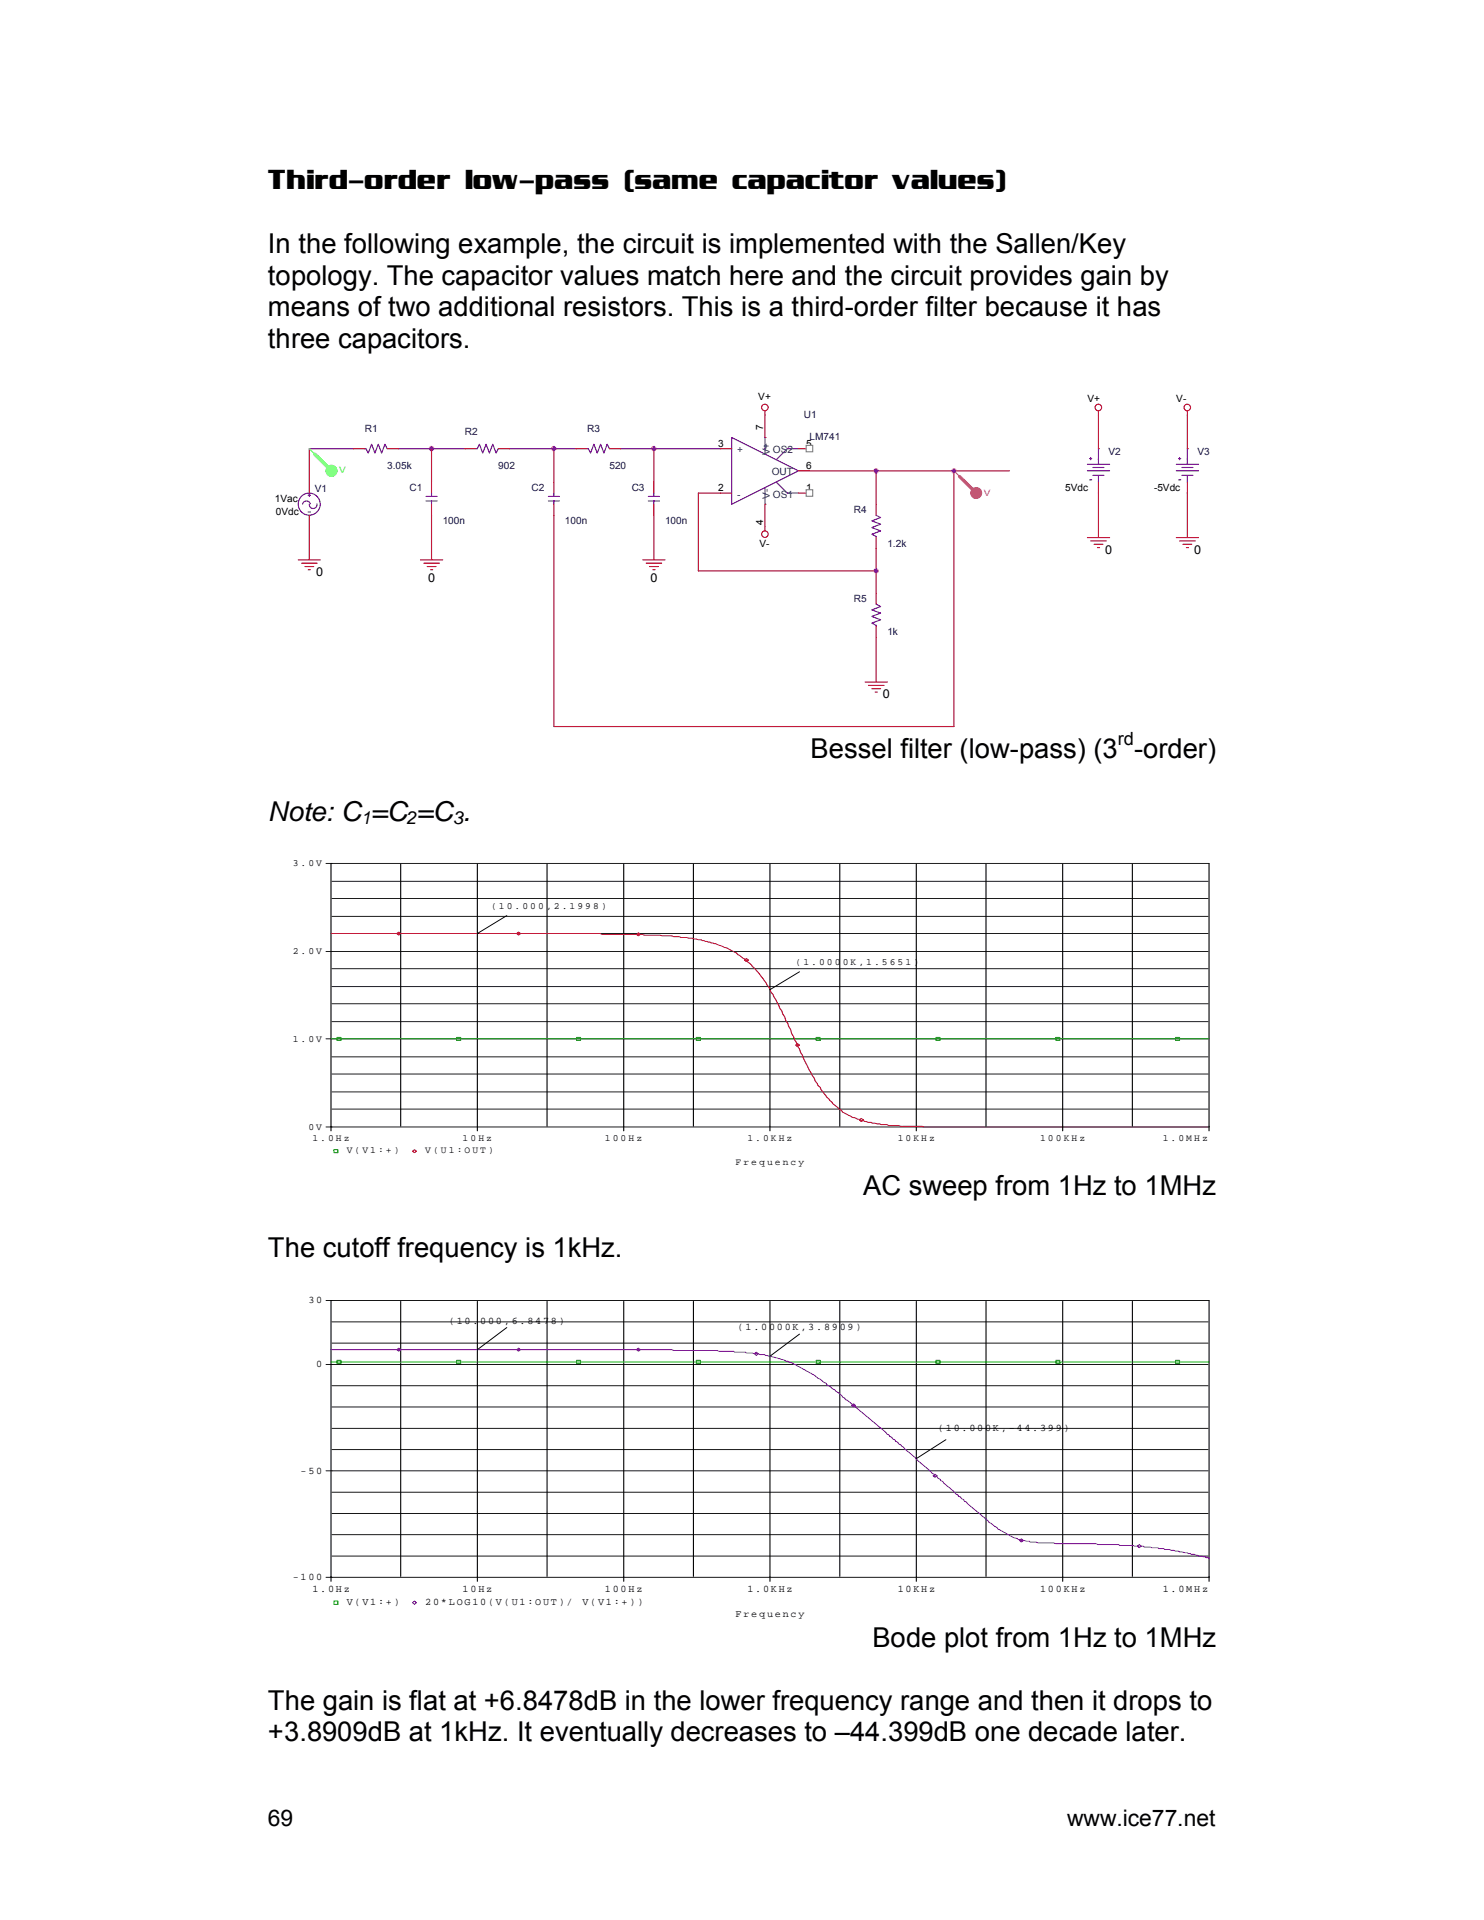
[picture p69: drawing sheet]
<svg xmlns="http://www.w3.org/2000/svg" width="216mm" height="279mm" viewBox="0 0 216 279" stroke-linecap="round" stroke-linejoin="round" font-family="sans-serif">
<defs><g id="words">
<g font-size="4">
<text x="39" y="27.5">Third-order low-pass (same capacitor values)</text>
<text x="39" y="36.9">In the following example, the circuit is implemented with the Sallen/Key</text>
<text x="39" y="41.4">topology. The capacitor values match here and the circuit provides gain by</text>
<text x="39" y="46">means of two additional resistors. This is a third-order filter because it has</text>
<text x="39" y="50.6">three capacitors.</text>
<text x="117.9" y="110.2">Bessel filter (low-pass) (3 -order)</text>
<text x="39" y="119.4">Note: C =C =C .</text>
<text x="125.6" y="173.8">AC sweep from 1Hz to 1MHz</text>
<text x="39" y="183">The cutoff frequency is 1kHz.</text>
<text x="126.9" y="239.6">Bode plot from 1Hz to 1MHz</text>
<text x="39" y="248.8">The gain is flat at +6.8478dB in the lower frequency range and then it drops to</text>
<text x="39" y="253.4">+3.8909dB at 1kHz. It eventually decreases to –44.399dB one decade later.</text>
</g>
<g font-size="3.3">
<text x="39" y="265.7">69</text>
<text x="155.3" y="265.7">www.ice77.net</text>
</g>
<g font-size="2.6">
<text x="162.6" y="108.4">rd</text>
<text x="52.5" y="119.9">1</text>
<text x="59.2" y="119.9">2</text>
<text x="65.9" y="119.9">3</text>
</g>
<g font-size="1.8">
<text x="46" y="83.9">0</text>
<text x="160.8" y="80.6">0</text>
<text x="173.7" y="80.6">0</text>
<text x="62.3" y="84.7">0</text>
<text x="94.6" y="84.7">0</text>
<text x="128.4" y="101.6">0</text>
</g>
<g font-size="1.5">
<text x="110.3" y="58.2">V+</text>
<text x="158.2" y="58.5">V+</text>
<text x="171.1" y="58.5">V-</text>
<text x="104.5" y="65">3</text>
<text x="111" y="62.5" transform="rotate(-90 111 62.5)">7</text>
<text x="117.3" y="65">5</text>
<text x="104.5" y="71.5">2</text>
<text x="117.3" y="68.2">6</text>
<text x="117.3" y="71.5">1</text>
<text x="155" y="71.5">5Vdc</text>
<text x="167.9" y="71.5">-5Vdc</text>
<text x="40" y="73.1">1Vac</text>
<text x="40.2" y="75">0Vdc</text>
<text x="111" y="76.5" transform="rotate(-90 111 76.5)">4</text>
<text x="110.5" y="79.5">V-</text>
<text x="44.9" y="189.7">3 0</text>
<text x="65.3" y="192.7">( 1 0 . 0 0 0 , 6 . 8 4 7 8 )</text>
<text x="107.3" y="193.6">( 1 . 0 0 0 0 K , 3 . 8 9 0 9 )</text>
<text x="46" y="199">0</text>
<text x="136.5" y="208.3">( 1 0 . 0 0 0 K , - 4 4 . 3 9 9 )</text>
<text x="43.7" y="214.5">- 5 0</text>
<text x="42.6" y="230">- 1 0 0</text>
<text x="45.4" y="231.7">1 . 0 H z</text>
<text x="50.4" y="233.5">V( V1 : + )</text>
<text x="61.9" y="233.5">2 0 * L O G 1 0 ( V( U 1 : O U T ) /</text>
<text x="67.3" y="231.7">1 0 H z</text>
<text x="84.7" y="233.5">V( V1 : + ) )</text>
<text x="88" y="231.7">1 0 0 H z</text>
<text x="108.7" y="231.7">1 . 0 K H z</text>
<text x="130.6" y="231.7">1 0 K H z</text>
<text x="151.3" y="231.7">1 0 0 K H z</text>
<text x="169.2" y="231.7">1 . 0 M H z</text>
<text x="107" y="235.3">F r e q u e n c y</text>
</g>
<g font-size="1.5" fill="#000080">
<text x="53.1" y="62.9">R1</text>
<text x="67.6" y="63.4">R2</text>
<text x="85.4" y="62.9">R3</text>
<text x="117" y="60.8">U1</text>
<text x="117.8" y="64">LM741</text>
<text x="45.8" y="71.6">V1</text>
<text x="56.3" y="68.2">3.05k</text>
<text x="59.6" y="71.5">C1</text>
<text x="72.5" y="68.2">902</text>
<text x="77.3" y="71.5">C2</text>
<text x="88.7" y="68.2">520</text>
<text x="91.9" y="71.5">C3</text>
<text x="161.3" y="66.3">V2</text>
<text x="174.2" y="66.3">V3</text>
<text x="64.4" y="76.3">100n</text>
<text x="82.2" y="76.3">100n</text>
<text x="96.8" y="76.3">100n</text>
<text x="124.2" y="74.7">R4</text>
<text x="129.1" y="79.5">1.2k</text>
<text x="124.2" y="87.6">R5</text>
<text x="129.1" y="92.5">1k</text>
</g>
<g font-size="1.5" fill="#004080">
<text x="107.3" y="66">+</text>
<text x="112.4" y="66">OS2</text>
<text x="112" y="66.3" transform="rotate(-90 112 66.3)">V+</text>
<text x="112.3" y="69.2">OUT</text>
<text x="107.3" y="72.4">-</text>
<text x="112" y="72.6" transform="rotate(-90 112 72.6)">V-</text>
<text x="112.4" y="72.4">OS1</text>
</g>
<g font-size="1.4">
<text x="42.6" y="126">3 . 0 V</text>
<text x="71.4" y="132.3">( 1 0 . 0 0 0 , 2 . 1 9 9 8 )</text>
<text x="42.6" y="138.9">2 . 0 V</text>
<text x="115.7" y="140.4">( 1 . 0 0 0 0 K , 1 . 5 6 5 1 )</text>
<text x="42.6" y="151.6">1 . 0 V</text>
<text x="44.9" y="164.4">0 V</text>
<text x="45.4" y="166.1">1 . 0 H z</text>
<text x="50.4" y="167.8">V ( V 1 : + )</text>
<text x="61.9" y="167.8">V ( U 1 : O U T )</text>
<text x="67.3" y="166.1">1 0 H z</text>
<text x="88" y="166.1">1 0 0 H z</text>
<text x="108.7" y="166.1">1 . 0 K H z</text>
<text x="130.6" y="166.1">1 0 K H z</text>
<text x="151.3" y="166.1">1 0 0 K H z</text>
<text x="169.2" y="166.1">1 . 0 M H z</text>
<text x="107" y="169.5">F r e q u e n c y</text>
</g>
<text font-size="1.3" fill="#5f5" x="49.4" y="68.9">V</text>
<text font-size="1.3" fill="#f55" x="143.2" y="72.1">V</text>
</g></defs>
<g fill="none" stroke="#00f" stroke-width=".16">
<path d="M44.8 74.5h.4M44.8 72.1h.4M45 71.9v.3M45.1 73.3a.56 .56 0 0 0-.5-.4 .56 .56 0 0 0-.6 .5M46.1 73.3a.56 .56 0 0 1-.5 .7 .56 .56 0 0 1-.6-.6M53.1 65.3h.2l.3 .6 .5-1.3 .4 1.3 .5-1.3 .5 1.3 .5-1.3 .3 .7M62 72.9h1.6M62 72.2h1.6M62.8 71.8v.4M62.8 72.9v.5M69.3 65.3h.1l.3-.7 .5 1.3 .5-1.3 .5 1.3 .5-1.3 .5 1.3 .3-.6M79.8 72.9h1.6"/>
<path d="M79.8 72.2h1.6M80.6 71.8v.4M80.6 72.9v.5M85.4 65.3h.2l.3 .6 .5-1.3 .5 1.3 .5-1.3 .5 1.3 .4-1.3 .4 .7M94.3 72.9h1.6M94.3 72.2h1.6M95.1 71.8v.4M95.1 72.9v.5M106.4 63.7l9.8 4.8-9.8 4.9zM111.3 71v2.4M111.3 63.7v2.4M112.9 70.1l1.6 1.7h1.7"/>
<path d="M116.2 65.3h-1.7l-1.6 1.6M127.5 75l.6 .3-1.3 .5 1.3 .5-1.3 .5 1.3 .5-1.3 .4 .7 .4v.1M158.2 68.5h3.2M158.2 67.6h3.2M158.5 66.7h.3M158.5 69.8h.3M158.7 66.6v.3M159 68h1.6M159 69.2h1.6M159.8 65.3v2.3M159.8 69.2v.9M171.1 68.5h3.3"/>
<path d="M171.1 67.6h3.3M171.4 66.7h.4M171.4 69.8h.4M171.6 66.6v.3M171.9 68h1.7M171.9 69.2h1.7M172.7 65.3v2.3M172.7 69.2v.9M127.5 87.9l.6 .4-1.3 .5 1.3 .4-1.3 .5 1.3 .5-1.3 .5 .7 .3v.2"/>
<circle cx="45" cy="73.4" r="1.61"/>
</g>
<g fill="none" stroke="#f00" stroke-width=".16">
<path d="M111.3 59.8v.6M159.8 59.8v.6M172.7 59.8v.6M45 70.1v1.7M45 75v1.6M51.5 65.3h1.6M56.3 65.3h1.6M62.8 70.1v1.7M62.8 73.4v1.6M67.6 65.3h1.7M72.5 65.3h1.6M80.6 70.1v1.7"/>
<path d="M80.6 73.4v1.6M83.8 65.3h1.6M88.7 65.3h1.6M95.1 70.1v1.7M95.1 73.4v1.6M104.8 65.3h1.6M104.8 71.8h1.6M111.3 76.6v.7M111.3 63.7h.1M111.3 73.4h.1M116.2 65.3h1.6M116.2 71.8h1.6"/>
<path d="M116.2 68.5h1.6M127.5 73.4v1.6M127.5 78.2v1.6M158.2 78.2h3.2M158.7 78.7h2.3M159.2 79.2h1.3M159.7 79.7h.3M159.8 65.3h.1M159.8 70.1v1.7M171.1 78.2h3.3M171.6 78.7h2.3M172.1 79.2h1.3"/>
<path d="M172.6 79.7h.3M172.7 65.3h.1M172.7 70.1v1.7M43.4 81.5h3.2M43.9 82h2.2M44.4 82.4h1.3M44.8 82.9h.4M61.2 81.5h3.2M61.7 82h2.2M62.1 82.4h1.3M62.6 82.9h.3M93.5 81.5h3.3"/>
<path d="M94 82h2.3M94.5 82.4h1.3M95 82.9h.3M125.9 99.3h3.2M126.3 99.7h2.3M127.5 86.3v1.6M127.5 91.2v1.6M126.8 100.2h1.3M127.3 100.7h.3"/>
<circle cx="111.3" cy="59.3" r=".48"/>
<circle cx="159.8" cy="59.3" r=".48"/>
<circle cx="172.7" cy="59.3" r=".48"/>
<circle cx="111.3" cy="77.7" r=".48"/>
</g>
<g fill="none" stroke="#800040" stroke-width=".16">
<path d="M45 76.6v4.9M51.5 65.3h-6.5v4.8M57.9 65.3h9.7M62.8 65.3v4.8M62.8 75v6.5M74.1 65.3h9.7M80.6 65.3v4.8M80.6 75v30.7M90.3 65.3h14.5M95.1 65.3v4.8M95.1 75v6.5M104.8 71.8h-3.2v11.3h25.9"/>
<path d="M111.3 60.4v3.3M111.3 73.4v3.2M117.8 68.5h29.1M127.5 68.5v4.9M127.5 79.8v6.5M138.8 68.5v37.2M159.8 60.4v4.9M172.7 60.4v4.9M172.7 71.8v6.4M127.5 92.8v6.5"/>
</g>
<g fill="#f0f" stroke="#f0f" stroke-width=".16">
<circle cx="127.5" cy="68.5" r=".32"/>
<circle cx="95.1" cy="65.3" r=".32"/>
<circle cx="62.8" cy="65.3" r=".32"/>
<circle cx="127.5" cy="83.1" r=".31"/>
<circle cx="80.6" cy="65.3" r=".32"/>
<circle cx="138.8" cy="68.5" r=".32"/>
</g>
<circle cx="48.2" cy="68.5" r=".8" fill="#5f5" stroke="#5f5" stroke-width=".16"/>
<path d="M45 65.3l3.2 3.2" fill="none" stroke="#5f5" stroke-width=".16"/>
<path d="M45.8 66.1l2.4 2.4" fill="none" stroke="#5f5" stroke-width=".49"/>
<circle cx="142" cy="71.7" r=".8" fill="#f55" stroke="#f55" stroke-width=".16"/>
<path d="M138.8 68.5l3.2 3.3" fill="none" stroke="#f55" stroke-width=".16"/>
<path d="M139.6 69.3l2.4 2.5" fill="none" stroke="#f55" stroke-width=".49"/>
<g fill="#fff" stroke="#808080" stroke-width=".16">
<path d="M117.3 71.3h.9v.9h-.9z" fill-rule="evenodd"/>
<path d="M117.3 64.8h.9v.9h-.9z" fill-rule="evenodd"/>
</g>
<path d="M159.8 71.8v6.4M80.6 105.7h58.2" fill="none" stroke="#800040" stroke-width=".16"/>
<g fill="none" stroke="#000" stroke-width=".15">
<path d="M47.4 125.6h128.5v39M48.2 125.6v39M48.3 135.8h127.4M48.3 133.3h127.4M48.3 130.7h127.4M48.3 128.2h127.4M58.3 125.8v38.1M69.4 125.8v38.8M73.7 133.2l-4.3 2.6M79.6 125.8v38.1M90.7 125.8v38.8M100.9 125.8v38.1"/>
<path d="M112 125.8v38.8M122.2 125.8v38.1M133.3 125.8v38.8M143.4 125.8v38.1M154.6 125.8v38.8M164.7 125.8v38.1M175.7 138.5h-128.3M48.3 158.9h127.4M48.3 156.3h127.4M48.3 153.8h127.4M48.3 148.7h127.4M48.3 146.1h127.4"/>
<path d="M48.3 143.6h127.4M48.3 141h127.4M116.3 141.4l-4.3 2.6M175.7 151.2h-128.3M47.4 164h128.5M48.3 161.4h127.4M47.4 189.3h128.5v40.8M48.2 189.3v40.8M48.3 195.5h127.5M48.3 192.4h127.5M58.3 189.4v40M69.4 189.4l.1 40.7"/>
<path d="M73.7 193.2l-4.2 3.2M79.6 189.4v40M90.7 189.4v40.7M100.9 189.4v40M112 189.4v40.7M116.3 194.1l-4.3 3.3M122.2 189.4v40M133.3 189.4v40.7M143.5 189.4v40M154.6 189.4v40.7M164.7 189.4v40M175.8 198.6h-128.4"/>
<path d="M48.3 217.1h127.5M48.3 210.9h127.5M48.3 207.9h127.5M48.3 204.7h127.5M48.3 201.7h127.5M137.6 209.5l-4.3 2.8M175.8 214h-128.4M47.4 229.5h128.5M48.3 226.4h127.5M48.3 223.3h127.5M48.3 220.2h127.5"/>
</g>
<g fill="none" stroke="#0a0" stroke-width=".15">
<path d="M48.2 151.2h127.7M49 151h.6v.4h-.6zM66.4 151h.6v.4h-.6zM83.9 151h.6v.4h-.6zM101.3 151h.6v.4h-.6zM118.7 151h.6v.4h-.6zM136.2 151h.5v.4h-.5zM153.6 151h.6v.4h-.6zM171 151h.6v.4h-.6zM48.6 167.3h.5v.4h-.5zM48.2 198.2h127.7M49 198h.6v.4h-.6z"/>
<path d="M66.4 198h.6v.4h-.6zM83.9 198h.6v.4h-.6zM101.3 198h.6v.4h-.6zM118.7 198h.6v.4h-.6zM136.2 198h.5v.4h-.5zM153.6 198h.6v.4h-.6zM171 198h.6v.4h-.6zM48.6 233h.6v.5h-.6z"/>
</g>
<path d="M48.2 135.8h39.1l.3 .2h5.9l.2 .1h2.3l.3 .1h1.4l.3 .1 1.9 .1 2.1 .4 .6 .2a13.1 13.1 0 0 1 9.6 7.4l.3 .3 1 2 .2 .4 1.7 3.7a61.8 61.8 0 0 0 3.6 7.2l.3 .2a10.4 10.4 0 0 0 3.2 3.4l.1 .3 .8 .4a12.4 12.4 0 0 0 3.9 1.1l.9 .3h.8l.3 .1a2.87 2.87 0 0 1 1.6 .1h3.3l.1 .1h41.6M57.7 135.8l.3-.2 .3 .2-.3 .3zM75.2 135.8l.2-.2 .3 .2-.3 .3zM92.6 136l.3-.3 .3 .3-.3 .2zM108.3 139.7l.3-.2 .3 .2-.3 .2zM115.7 152.1l.3-.2 .3 .2-.3 .2zM60 167.5l.3-.2 .3 .2-.3 .2zM125 163l.3-.2 .3 .2-.3 .2z" fill="none" stroke="#a00" stroke-width=".15"/>
<path d="M48.2 196.4h46.1a18.1 18.1 0 0 1 4.2 .1h5.8l.3 .1 3.9 .2 .1 .1h.9l1.1 .2h.6l2.5 .7a13.5 13.5 0 0 1 4 1.9l.8 .4 1.7 1.2 .1 .2 1.2 .7 .1 .3 .9 .6 .1 .2 .3 .1 .1 .3 .3 .1 5.3 4.4 .4 .5 .3 .1 .2 .2 .2 .1 .2 .3 .3 .1 .1 .3 .3 .1 .2 .2 .7 .5 4.1 3.8 .3 .1 .1 .3 .3 .1 .6 .6 .3 .1 .1 .2 1.3 1.1 .4 .5 .7 .4 .2 .3 .3 .1 .1 .3 .3 .1 .1 .2 2.5 2a15.7 15.7 0 0 0 5 3.2l1.5 .3 .2 .1h.9l.2 .1h2.3l.3 .1h5.9l.3 .2h3l.1 .1 3.4 .1 .2 .1 2 .1 .1 .2h.7l.2 .1h.7l.1 .1 1.2 .1 .1 .1 1.1 .2 .6 .2h.4l.8 .2 .8 .1 .6 .3M57.7 196.4l.3-.2 .3 .2-.3 .2zM75.2 196.4l.2-.2 .3 .2-.3 .2zM92.6 196.4l.3-.2 .3 .2-.3 .2zM109.7 197l.3-.2 .3 .2-.3 .3zM123.9 204.5l.3-.2 .3 .2-.3 .2zM135.7 214.8l.3-.3 .3 .3-.3 .2zM60 233.2l.3-.2 .3 .2-.3 .3zM148.3 224.2l.3-.3 .3 .3-.3 .2zM165.5 225l.2-.2 .3 .2-.3 .2z" fill="none" stroke="#5400ff" stroke-width=".15"/>
<use href="#words"/>
</svg>
